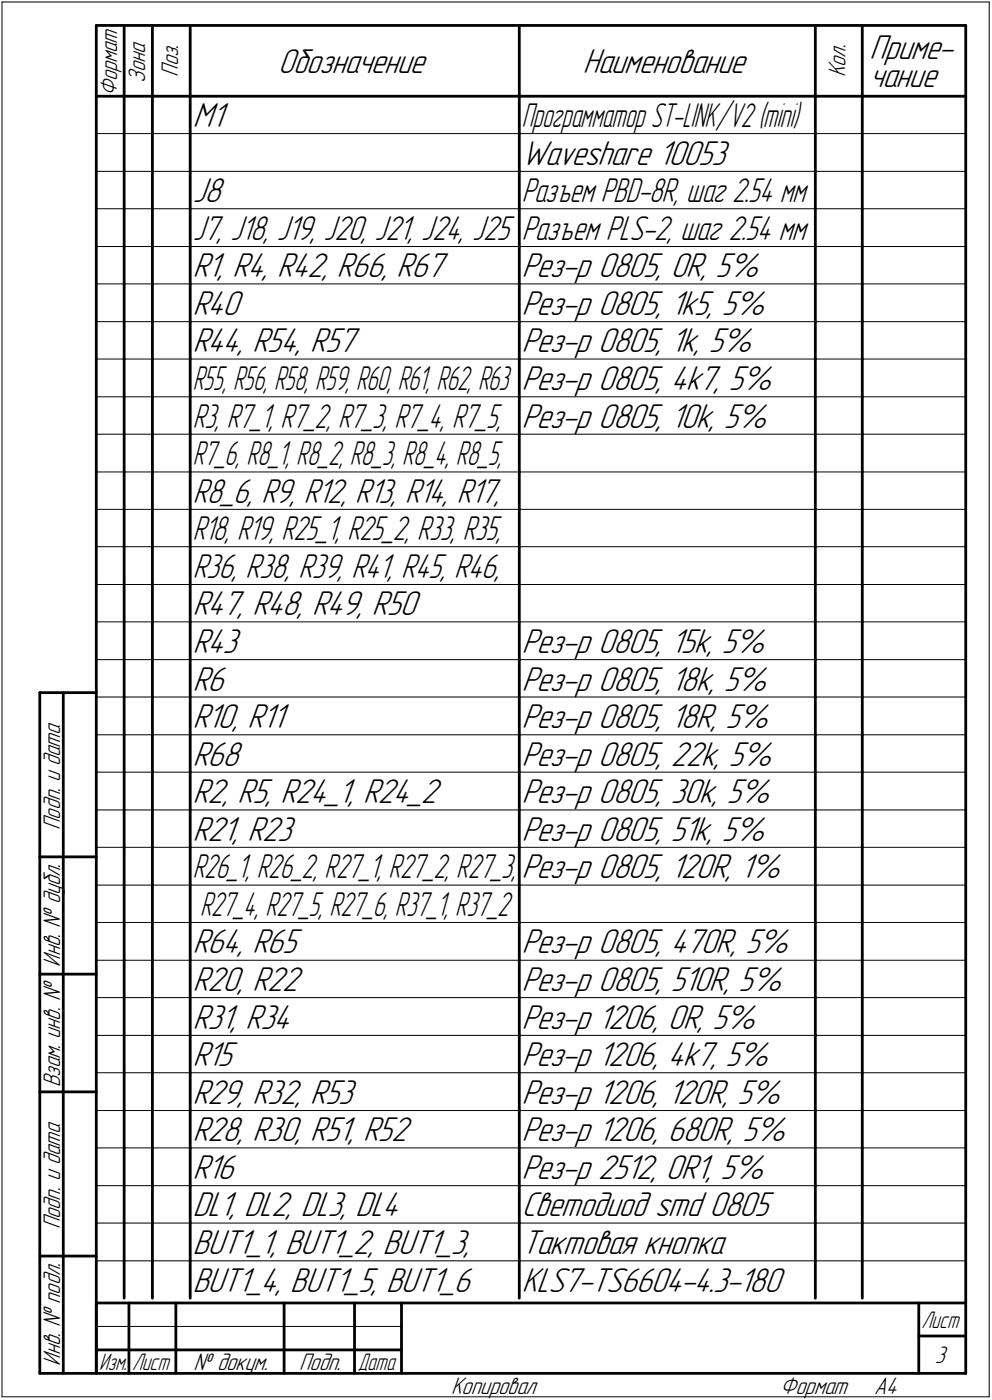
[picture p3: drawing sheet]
<svg xmlns="http://www.w3.org/2000/svg" width="211mm" height="298mm" viewBox="0 0 211 298" stroke-linecap="round" stroke-linejoin="round" font-family="sans-serif">
<defs><g id="words">
<g font-size="7.8">
<text x="59.2" y="15.5">Обозначение</text>
<text x="124" y="15.5">Наименование</text>
<text x="185" y="12.6">Приме-</text>
<text x="185" y="18.5">чание</text>
<text x="41" y="27">M1</text>
<text x="111" y="35">Waveshare 10053</text>
<text x="41" y="43">J8</text>
<text x="41" y="59">R1, R4, R42, R66, R67</text>
<text x="111" y="59">Рез-р 0805, 0R, 5%</text>
<text x="41" y="67">R40</text>
<text x="111" y="67">Рез-р 0805, 1k5, 5%</text>
<text x="41" y="75">R44, R54, R57</text>
<text x="111" y="75">Рез-р 0805, 1k, 5%</text>
<text x="111" y="83">Рез-р 0805, 4k7, 5%</text>
<text x="111" y="91">Рез-р 0805, 10k, 5%</text>
<text x="41" y="131">R47, R48, R49, R50</text>
<text x="41" y="139">R43</text>
<text x="111" y="139">Рез-р 0805, 15k, 5%</text>
<text x="41" y="147">R6</text>
<text x="111" y="147">Рез-р 0805, 18k, 5%</text>
<text x="41" y="155">R10, R11</text>
<text x="111" y="155">Рез-р 0805, 18R, 5%</text>
<text x="41" y="163">R68</text>
<text x="111" y="163">Рез-р 0805, 22k, 5%</text>
<text x="41" y="171">R2, R5, R24_1, R24_2</text>
<text x="111" y="171">Рез-р 0805, 30k, 5%</text>
<text x="41" y="179">R21, R23</text>
<text x="111" y="179">Рез-р 0805, 51k, 5%</text>
<text x="111" y="187">Рез-р 0805, 120R, 1%</text>
<text x="41" y="203">R64, R65</text>
<text x="111" y="203">Рез-р 0805, 470R, 5%</text>
<text x="41" y="211">R20, R22</text>
<text x="111" y="211">Рез-р 0805, 510R, 5%</text>
<text x="41" y="219">R31, R34</text>
<text x="111" y="219">Рез-р 1206, 0R, 5%</text>
<text x="41" y="227">R15</text>
<text x="111" y="227">Рез-р 1206, 4k7, 5%</text>
<text x="41" y="235">R29, R32, R53</text>
<text x="111" y="235">Рез-р 1206, 120R, 5%</text>
<text x="41" y="243">R28, R30, R51, R52</text>
<text x="111" y="243">Рез-р 1206, 680R, 5%</text>
<text x="41" y="251">R16</text>
<text x="111" y="251">Рез-р 2512, 0R1, 5%</text>
<text x="41" y="259">DL1, DL2, DL3, DL4</text>
<text x="111" y="259">Светодиод smd 0805</text>
<text x="41" y="267">BUT1_1, BUT1_2, BUT1_3,</text>
<text x="111" y="267">Тактовая кнопка</text>
<text x="41" y="275">BUT1_4, BUT1_5, BUT1_6</text>
<text x="111" y="275">KLS7-TS6604-4.3-180</text>
</g>
<g font-size="7.7">
<text x="41" y="51">J7, J18, J19, J20, J21, J24, J25</text>
<text x="111" y="51">Разъем PLS-2, шаг 2.54 мм</text>
<text x="41" y="107">R8_6, R9, R12, R13, R14, R17,</text>
<text x="41" y="123">R36, R38, R39, R41, R45, R46,</text>
</g>
<g font-size="7.6">
<text x="111" y="27">Программатор ST-LINK/V2 (mini)</text>
<text x="111" y="43">Разъем PBD-8R, шаг 2.54 мм</text>
<text x="41" y="83">R55, R56, R58, R59, R60, R61, R62, R63</text>
<text x="41" y="91">R3, R7_1, R7_2, R7_3, R7_4, R7_5,</text>
<text x="41" y="99">R7_6, R8_1, R8_2, R8_3, R8_4, R8_5,</text>
<text x="41" y="115">R18, R19, R25_1, R25_2, R33, R35,</text>
<text x="41" y="187">R26_1, R26_2, R27_1, R27_2, R27_3,</text>
<text x="42.6" y="195">R27_4, R27_5, R27_6, R37_1, R37_2</text>
</g>
<g font-size="5.4">
<text x="30.9" y="17.7" transform="rotate(-90 30.9 17.7)">Зона</text>
<text x="37.9" y="16.4" transform="rotate(-90 37.9 16.4)">Поз.</text>
<text x="179.9" y="16.4" transform="rotate(-90 179.9 16.4)">Кол.</text>
<text x="24.9" y="20.5" transform="rotate(-90 24.9 20.5)">Формат</text>
<text x="12.8" y="176.7" transform="rotate(-90 12.8 176.7)">Подп. и дата</text>
<text x="12.8" y="205.8" transform="rotate(-90 12.8 205.8)">Инв. ! дубл.</text>
<text x="12.8" y="231.6" transform="rotate(-90 12.8 231.6)">Взам. инв. !</text>
<text x="12.8" y="261.7" transform="rotate(-90 12.8 261.7)">Подп. и дата</text>
<text x="12.8" y="290.8" transform="rotate(-90 12.8 290.8)">Инв. ! подл.</text>
<text x="41.2" y="291.8">! докум.</text>
<text x="63.6" y="291.8">Подп.</text>
<text x="198.9" y="290.3">3</text>
<text x="96" y="296.8">Копировал</text>
<text x="166" y="296.8">Формат</text>
<text x="186" y="296.8">A4</text>
</g>
<g font-size="5.3">
<text x="196.1" y="282.8">Лист</text>
<text x="21.1" y="291.8">Изм.</text>
<text x="28.1" y="291.8">Лист</text>
<text x="76.1" y="291.8">Дата</text>
</g>
</g></defs>
<g fill="none" stroke="#000" stroke-width=".21">
<path d="M.4 .4h210.1zM.4 .4v297zM210.5 .4v297zM20.5 28.4h5.9zM20.5 36.5h5.9zM26.4 28.4h6zM26.4 36.5h6zM32.4 28.4h8.1zM32.4 36.5h8.1zM40.5 28.4h70zM40.5 36.5h70zM110.5 28.4h63z"/>
<path d="M110.5 36.5h63zM173.5 28.4h10zM173.5 36.5h10zM183.5 28.4h22zM183.5 36.5h22zM20.5 44.4h5.9zM20.5 52.5h5.9zM26.4 44.4h6zM26.4 52.5h6zM32.4 44.4h8.1zM32.4 52.5h8.1zM40.5 44.4h70z"/>
<path d="M40.5 52.5h70zM110.5 44.4h63zM110.5 52.5h63zM173.5 44.4h10zM173.5 52.5h10zM183.5 44.4h22zM183.5 52.5h22zM20.5 60.5h5.9zM20.5 68.5h5.9zM20.5 76.5h5.9zM26.4 60.5h6zM26.4 68.5h6z"/>
<path d="M26.4 76.5h6zM32.4 60.5h8.1zM32.4 68.5h8.1zM32.4 76.5h8.1zM40.5 60.5h70zM40.5 68.5h70zM40.5 76.5h70zM110.5 60.5h63zM110.5 68.5h63zM110.5 76.5h63zM173.5 60.5h10zM173.5 68.5h10z"/>
<path d="M173.5 76.5h10zM183.5 60.5h22zM183.5 68.5h22zM183.5 76.5h22zM20.5 84.5h5.9zM20.5 92.5h5.9zM26.4 84.5h6zM26.4 92.5h6zM32.4 84.5h8.1zM32.4 92.5h8.1zM40.5 84.5h70zM40.5 92.5h70z"/>
<path d="M110.5 84.5h63zM110.5 92.5h63zM173.5 84.5h10zM173.5 92.5h10zM183.5 84.5h22zM183.5 92.5h22zM20.5 100.5h5.9zM20.5 108.5h5.9zM20.5 116.4h5.9zM26.4 100.5h6zM26.4 108.5h6zM26.4 116.4h6z"/>
<path d="M32.4 100.5h8.1zM32.4 108.5h8.1zM32.4 116.4h8.1zM40.5 100.5h70zM40.5 108.5h70zM40.5 116.4h70zM110.5 100.5h63zM110.5 108.5h63zM110.5 116.4h63zM173.5 100.5h10zM173.5 108.5h10zM173.5 116.4h10z"/>
<path d="M183.5 100.5h22zM183.5 108.5h22zM183.5 116.4h22zM20.5 124.5h5.9zM20.5 132.4h5.9zM26.4 124.5h6zM26.4 132.4h6zM32.4 124.5h8.1zM32.4 132.4h8.1zM40.5 124.5h70zM40.5 132.4h70zM110.5 124.5h63z"/>
<path d="M110.5 132.4h63zM173.5 124.5h10zM173.5 132.4h10zM183.5 124.5h22zM183.5 132.4h22zM20.5 140.5h5.9zM20.5 148.4h5.9zM20.5 156.5h5.9zM26.4 140.5h6zM26.4 148.4h6zM26.4 156.5h6zM32.4 140.5h8.1z"/>
<path d="M32.4 148.4h8.1zM32.4 156.5h8.1zM40.5 140.5h70zM40.5 148.4h70zM40.5 156.5h70zM110.5 140.5h63zM110.5 148.4h63zM110.5 156.5h63zM173.5 140.5h10zM173.5 148.4h10zM173.5 156.5h10zM183.5 140.5h22z"/>
<path d="M183.5 148.4h22zM183.5 156.5h22zM20.5 164.4h5.9zM20.5 172.5h5.9zM26.4 164.4h6zM26.4 172.5h6zM32.4 164.4h8.1zM32.4 172.5h8.1zM40.5 164.4h70zM40.5 172.5h70zM110.5 164.4h63zM110.5 172.5h63z"/>
<path d="M173.5 164.4h10zM173.5 172.5h10zM183.5 164.4h22zM183.5 172.5h22zM20.5 180.4h5.9zM20.5 188.5h5.9zM20.5 196.4h5.9zM26.4 180.4h6zM26.4 188.5h6zM26.4 196.4h6zM32.4 180.4h8.1zM32.4 188.5h8.1z"/>
<path d="M32.4 196.4h8.1zM40.5 180.4h70zM40.5 188.5h70zM40.5 196.4h70zM110.5 180.4h63zM110.5 188.5h63zM110.5 196.4h63zM173.5 180.4h10zM173.5 188.5h10zM173.5 196.4h10zM183.5 180.4h22zM183.5 188.5h22z"/>
<path d="M183.5 196.4h22zM20.5 204.5h5.9zM20.5 212.4h5.9zM26.4 204.5h6zM26.4 212.4h6zM32.4 204.5h8.1zM32.4 212.4h8.1zM40.5 204.5h70zM40.5 212.4h70zM110.5 204.5h63zM110.5 212.4h63zM173.5 204.5h10z"/>
<path d="M173.5 212.4h10zM183.5 204.5h22zM183.5 212.4h22zM20.5 220.5h5.9zM20.5 228.4h5.9zM20.5 236.5h5.9zM26.4 220.5h6zM26.4 228.4h6zM26.4 236.5h6zM32.4 220.5h8.1zM32.4 228.4h8.1zM32.4 236.5h8.1z"/>
<path d="M40.5 220.5h70zM40.5 228.4h70zM40.5 236.5h70zM110.5 220.5h63zM110.5 228.4h63zM110.5 236.5h63zM173.5 220.5h10zM173.5 228.4h10zM173.5 236.5h10zM183.5 220.5h22zM183.5 228.4h22zM183.5 236.5h22z"/>
<path d="M20.5 244.4h5.9zM20.5 252.5h5.9zM26.4 244.4h6zM26.4 252.5h6zM32.4 244.4h8.1zM32.4 252.5h8.1zM40.5 244.4h70zM40.5 252.5h70zM110.5 244.4h63zM110.5 252.5h63zM173.5 244.4h10zM173.5 252.5h10z"/>
<path d="M183.5 244.4h22zM183.5 252.5h22zM20.5 260.4h5.9zM20.5 268.5h5.9zM26.4 260.4h6zM26.4 268.5h6zM32.4 260.4h8.1zM32.4 268.5h8.1zM40.5 260.4h70zM40.5 268.5h70zM110.5 260.4h63zM110.5 268.5h63z"/>
<path d="M173.5 260.4h10zM173.5 268.5h10zM183.5 260.4h22zM183.5 268.5h22zM.4 297.4h210.1zM20.5 282.4h64.9z"/>
</g>
<g fill="none" stroke="#000" stroke-width=".59">
<path d="M20.5 5.4h185zM20.5 5.4v287zM26.4 5.4v15.1zM32.4 5.4v15.1zM40.5 5.4v15.1zM110.5 5.4v15.1zM173.5 5.4v15.1zM183.5 5.4v15.1zM205.5 5.4v287zM20.5 20.5h185zM26.4 20.5v7.9zM26.4 28.4v8.1z"/>
<path d="M26.4 36.5v7.9zM32.4 20.5v7.9zM32.4 28.4v8.1zM32.4 36.5v7.9zM40.5 20.5v7.9zM40.5 28.4v8.1zM40.5 36.5v7.9zM110.5 20.5v7.9zM110.5 28.4v8.1zM110.5 36.5v7.9zM173.5 20.5v7.9zM173.5 28.4v8.1z"/>
<path d="M173.5 36.5v7.9zM183.5 20.5v7.9zM183.5 28.4v8.1zM183.5 36.5v7.9zM26.4 44.4v8.1zM26.4 52.5v8zM32.4 44.4v8.1zM32.4 52.5v8zM40.5 44.4v8.1zM40.5 52.5v8zM110.5 44.4v8.1zM110.5 52.5v8z"/>
<path d="M173.5 44.4v8.1zM173.5 52.5v8zM183.5 44.4v8.1zM183.5 52.5v8zM26.4 60.5v8zM26.4 68.5v8zM26.4 76.5v8zM32.4 60.5v8zM32.4 68.5v8zM32.4 76.5v8zM40.5 60.5v8zM40.5 68.5v8z"/>
<path d="M40.5 76.5v8zM110.5 60.5v8zM110.5 68.5v8zM110.5 76.5v8zM173.5 60.5v8zM173.5 68.5v8zM173.5 76.5v8zM183.5 60.5v8zM183.5 68.5v8zM183.5 76.5v8zM26.4 84.5v8zM26.4 92.5v8z"/>
<path d="M32.4 84.5v8zM32.4 92.5v8zM40.5 84.5v8zM40.5 92.5v8zM110.5 84.5v8zM110.5 92.5v8zM173.5 84.5v8zM173.5 92.5v8zM183.5 84.5v8zM183.5 92.5v8zM26.4 100.5v8zM26.4 108.5v7.9z"/>
<path d="M26.4 116.4v8.1zM32.4 100.5v8zM32.4 108.5v7.9zM32.4 116.4v8.1zM40.5 100.5v8zM40.5 108.5v7.9zM40.5 116.4v8.1zM110.5 100.5v8zM110.5 108.5v7.9zM110.5 116.4v8.1zM173.5 100.5v8zM173.5 108.5v7.9z"/>
<path d="M173.5 116.4v8.1zM183.5 100.5v8zM183.5 108.5v7.9zM183.5 116.4v8.1zM26.4 124.5v7.9zM26.4 132.4v8.1zM32.4 124.5v7.9zM32.4 132.4v8.1zM40.5 124.5v7.9zM40.5 132.4v8.1zM110.5 124.5v7.9zM110.5 132.4v8.1z"/>
<path d="M173.5 124.5v7.9zM173.5 132.4v8.1zM183.5 124.5v7.9zM183.5 132.4v8.1zM8.5 147.5v144.9zM8.5 147.5h12zM13.5 147.5v144.9zM26.4 140.5v7.9zM26.4 148.4v8.1zM26.4 156.5v7.9zM32.4 140.5v7.9zM32.4 148.4v8.1z"/>
<path d="M32.4 156.5v7.9zM40.5 140.5v7.9zM40.5 148.4v8.1zM40.5 156.5v7.9zM110.5 140.5v7.9zM110.5 148.4v8.1zM110.5 156.5v7.9zM173.5 140.5v7.9zM173.5 148.4v8.1zM173.5 156.5v7.9zM183.5 140.5v7.9zM183.5 148.4v8.1z"/>
<path d="M183.5 156.5v7.9zM26.4 164.4v8.1zM26.4 172.5v7.9zM32.4 164.4v8.1zM32.4 172.5v7.9zM40.5 164.4v8.1zM40.5 172.5v7.9zM110.5 164.4v8.1zM110.5 172.5v7.9zM173.5 164.4v8.1zM173.5 172.5v7.9zM183.5 164.4v8.1z"/>
<path d="M183.5 172.5v7.9zM8.5 182.5h12zM26.4 180.4v8.1zM26.4 188.5v7.9zM26.4 196.4v8.1zM32.4 180.4v8.1zM32.4 188.5v7.9zM32.4 196.4v8.1zM40.5 180.4v8.1zM40.5 188.5v7.9zM40.5 196.4v8.1zM110.5 180.4v8.1z"/>
<path d="M110.5 188.5v7.9zM110.5 196.4v8.1zM173.5 180.4v8.1zM173.5 188.5v7.9zM173.5 196.4v8.1zM183.5 180.4v8.1zM183.5 188.5v7.9zM183.5 196.4v8.1zM8.5 207.4h12zM26.4 204.5v7.9zM26.4 212.4v8.1zM32.4 204.5v7.9z"/>
<path d="M32.4 212.4v8.1zM40.5 204.5v7.9zM40.5 212.4v8.1zM110.5 204.5v7.9zM110.5 212.4v8.1zM173.5 204.5v7.9zM173.5 212.4v8.1zM183.5 204.5v7.9zM183.5 212.4v8.1zM8.5 232.5h12zM26.4 220.5v7.9zM26.4 228.4v8.1z"/>
<path d="M26.4 236.5v7.9zM32.4 220.5v7.9zM32.4 228.4v8.1zM32.4 236.5v7.9zM40.5 220.5v7.9zM40.5 228.4v8.1zM40.5 236.5v7.9zM110.5 220.5v7.9zM110.5 228.4v8.1zM110.5 236.5v7.9zM173.5 220.5v7.9zM173.5 228.4v8.1z"/>
<path d="M173.5 236.5v7.9zM183.5 220.5v7.9zM183.5 228.4v8.1zM183.5 236.5v7.9zM26.4 244.4v8.1zM26.4 252.5v7.9zM32.4 244.4v8.1zM32.4 252.5v7.9zM40.5 244.4v8.1zM40.5 252.5v7.9zM110.5 244.4v8.1zM110.5 252.5v7.9z"/>
<path d="M173.5 244.4v8.1zM173.5 252.5v7.9zM183.5 244.4v8.1zM183.5 252.5v7.9zM8.5 267.5h12zM20.5 277.5h185zM20.5 277.5v14.9zM26.4 260.4v8.1zM26.4 268.5v7.9zM27.4 277.5v14.9zM32.4 260.4v8.1zM32.4 268.5v7.9z"/>
<path d="M37.4 277.5v14.9zM40.5 260.4v8.1zM40.5 268.5v7.9zM60.5 277.5v14.9zM75.4 277.5v14.9zM85.4 277.5v14.9zM110.5 260.4v8.1zM110.5 268.5v7.9zM173.5 260.4v8.1zM173.5 268.5v7.9zM183.5 260.4v8.1zM183.5 268.5v7.9z"/>
<path d="M195.5 277.5v14.9zM8.5 292.4h12zM20.5 292.4h185zM20.5 287.4h6.9zM27.4 287.4h10zM37.4 287.4h23.1zM60.5 287.4h14.9zM75.4 287.4h10zM195.5 284.5h10z"/>
</g>
<use href="#words"/>
</svg>
